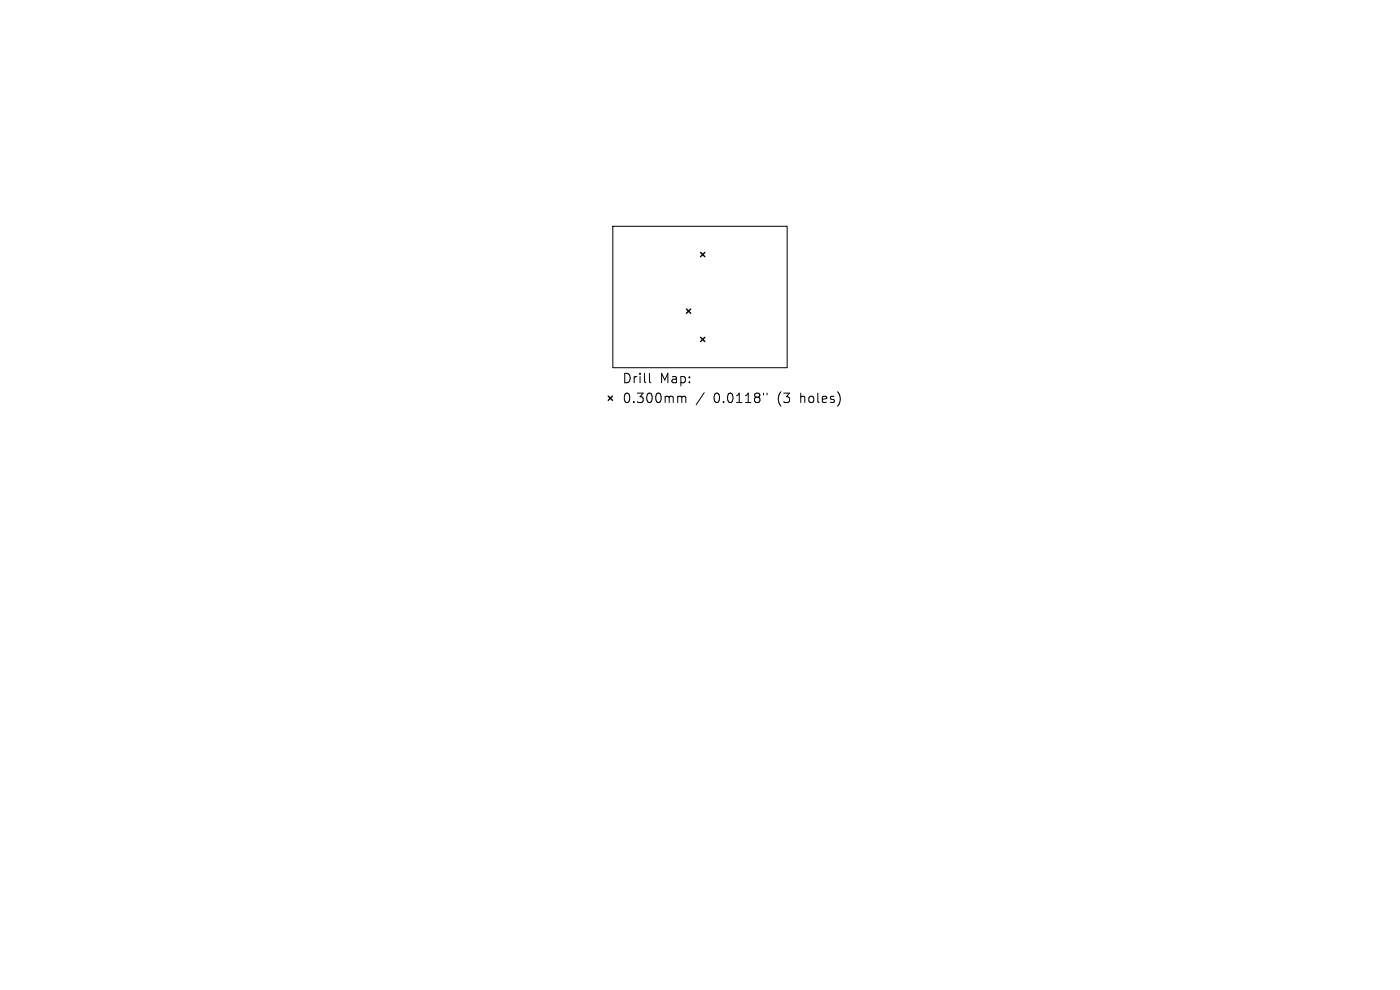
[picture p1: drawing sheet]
<svg xmlns="http://www.w3.org/2000/svg" width="297mm" height="210mm" viewBox="0 0 297 210" stroke-linecap="round" stroke-linejoin="round" font-family="sans-serif">
<defs><g id="words">
<g font-size="2.8">
<text x="131.9" y="81.6">Drill</text>
<text x="139.9" y="81.6">Map:</text>
<text x="131.9" y="85.8">0.300mm</text>
<text x="151.4" y="85.8">0.0118&quot;</text>
<text x="165.1" y="85.8">(3</text>
<text x="170.1" y="85.8">holes)</text>
</g>
</g></defs>
<path d="M130 48h37v30h-37zM137.8 79.2v1.7l.3 .3M144.1 84.1h.3l.2 .2M144.6 84.3l.3-.2 .5 .1 .1 1.2M144.6 84.3v1.1M149.4 83.3l-1.7 2.6M162 83.4v.4M162.7 83.4v.4" fill="none" stroke="#000" stroke-width=".21"/>
<path d="M148.6 53.6l.9 .9M149.5 53.6l-.9 .9M145.6 65.6l.9 .9M146.5 65.6l-.9 .9M148.6 71.6l.9 .9M149.5 71.6l-.9 .9M129 84l.9 .9M129.9 84l-.9 .9" fill="none" stroke="#000" stroke-width=".3"/>
<use href="#words"/>
</svg>
